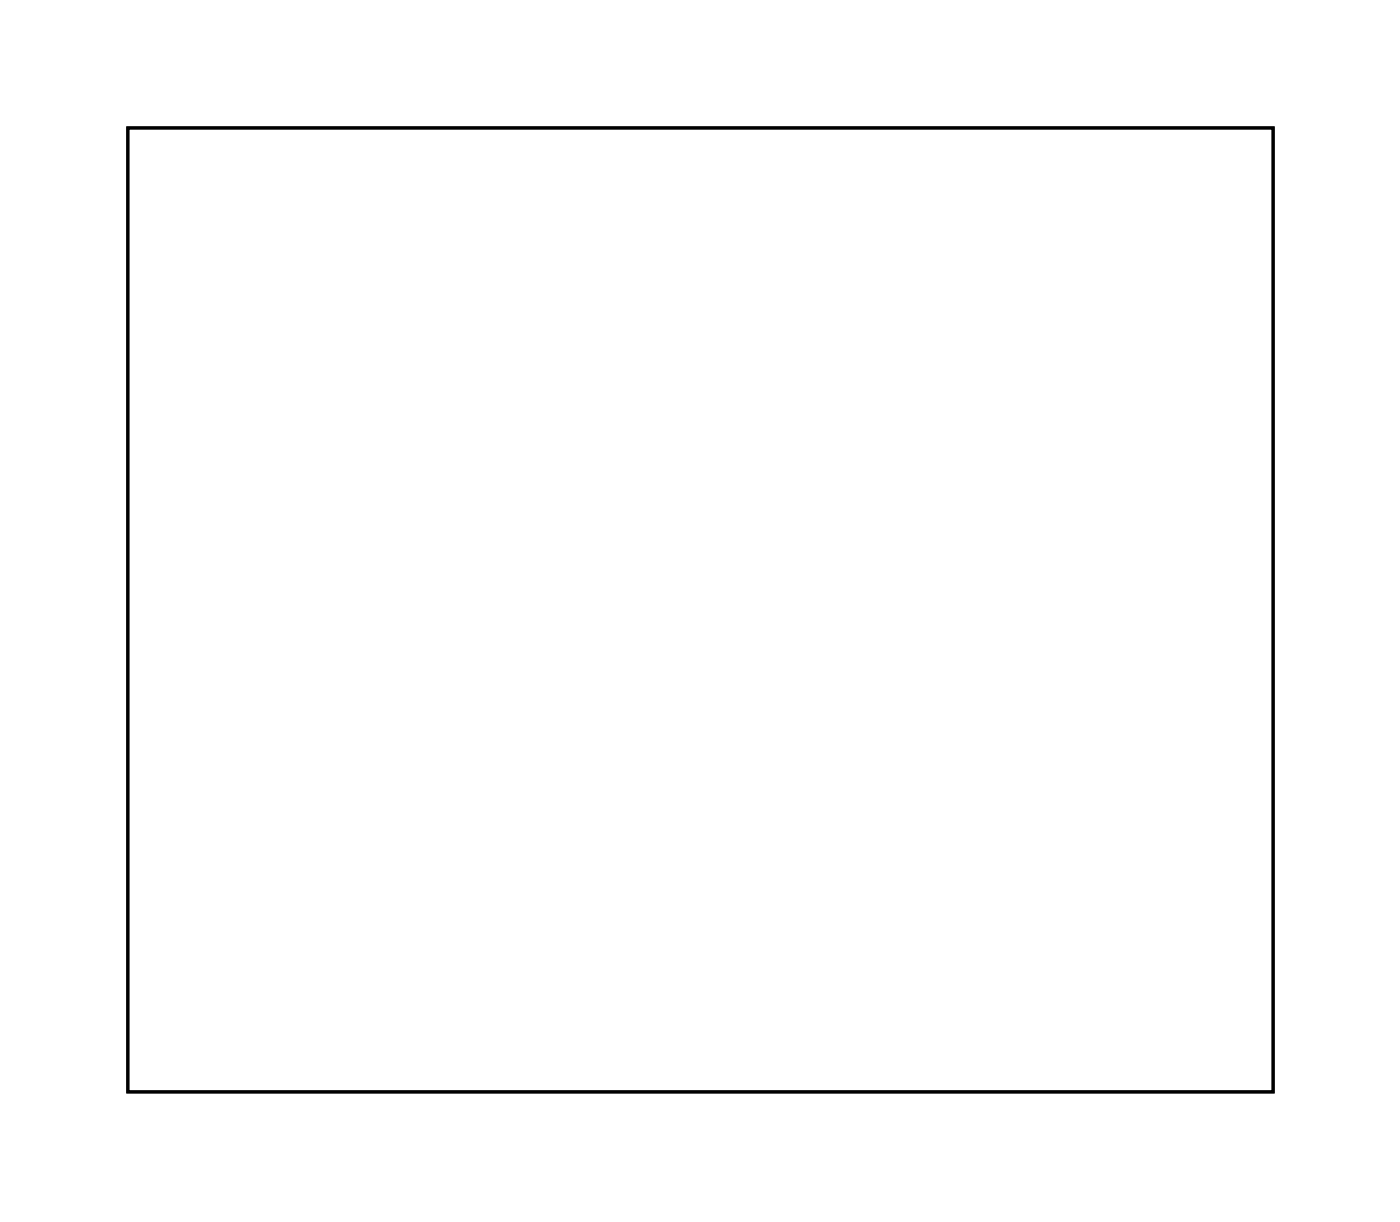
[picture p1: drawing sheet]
<svg xmlns="http://www.w3.org/2000/svg" width="94mm" height="82mm" viewBox="0 0 94 82" stroke-linecap="round" stroke-linejoin="round" font-family="sans-serif">
<path d="M8.6 8.6h76.7v64.5h-76.7z" fill="none" stroke="#000" stroke-width=".2"/>
<path d="M8.6 8.6h76.7v64.5h-76.7z" fill="none" stroke="#000" stroke-width=".07"/>
<circle cx="79.8" cy="64.4" r=".7" fill="#fff"/>
<circle cx="79.8" cy="64.4" r=".7" fill="none" stroke="#fff" stroke-width=".76" stroke-linecap="butt"/>
<path d="M51.9 58.2h1.4v1.4h-1.4z" fill="#fff"/>
<path d="M51.9 58.2h1.4v1.4h-1.4z" fill="none" stroke="#fff" stroke-width=".76" stroke-linecap="butt"/>
<circle cx="52.6" cy="58.9" r=".7" fill="#fff"/>
<circle cx="52.6" cy="58.9" r=".7" fill="none" stroke="#fff" stroke-width=".76" stroke-linecap="butt"/>
<circle cx="62.7" cy="58.9" r=".7" fill="#fff"/>
<circle cx="62.7" cy="58.9" r=".7" fill="none" stroke="#fff" stroke-width=".76" stroke-linecap="butt"/>
<path d="M70.8 52.9h1.5v1.5h-1.5z" fill="#fff"/>
<path d="M70.8 52.9h1.5v1.5h-1.5z" fill="none" stroke="#fff" stroke-width=".76" stroke-linecap="butt"/>
<circle cx="71.6" cy="53.6" r=".76" fill="#fff"/>
<circle cx="71.6" cy="53.6" r=".76" fill="none" stroke="#fff" stroke-width=".76" stroke-linecap="butt"/>
<circle cx="66.6" cy="53.6" r=".76" fill="#fff"/>
<circle cx="66.6" cy="53.6" r=".76" fill="none" stroke="#fff" stroke-width=".76" stroke-linecap="butt"/>
<circle cx="79.8" cy="17.3" r=".62" fill="#fff"/>
<circle cx="79.8" cy="17.3" r=".62" fill="none" stroke="#fff" stroke-width=".53"/>
<circle cx="79.8" cy="19.8" r=".62" fill="#fff"/>
<circle cx="79.8" cy="19.8" r=".62" fill="none" stroke="#fff" stroke-width=".53"/>
<circle cx="79.8" cy="22.4" r=".62" fill="#fff"/>
<circle cx="79.8" cy="22.4" r=".62" fill="none" stroke="#fff" stroke-width=".53"/>
<circle cx="79.8" cy="24.9" r=".62" fill="#fff"/>
<circle cx="79.8" cy="24.9" r=".62" fill="none" stroke="#fff" stroke-width=".53"/>
<circle cx="79.8" cy="50.3" r=".62" fill="#fff"/>
<circle cx="79.8" cy="50.3" r=".62" fill="none" stroke="#fff" stroke-width=".53"/>
<circle cx="79.8" cy="52.9" r=".62" fill="#fff"/>
<circle cx="79.8" cy="52.9" r=".62" fill="none" stroke="#fff" stroke-width=".53"/>
<circle cx="79.8" cy="55.4" r=".62" fill="#fff"/>
<circle cx="79.8" cy="55.4" r=".62" fill="none" stroke="#fff" stroke-width=".53"/>
<circle cx="79.8" cy="57.9" r=".62" fill="#fff"/>
<circle cx="79.8" cy="57.9" r=".62" fill="none" stroke="#fff" stroke-width=".53"/>
<circle cx="62.8" cy="64.5" r=".57" fill="#fff"/>
<circle cx="62.8" cy="64.5" r=".57" fill="none" stroke="#fff" stroke-width=".54"/>
<circle cx="65.4" cy="64.5" r=".57" fill="#fff"/>
<circle cx="65.4" cy="64.5" r=".57" fill="none" stroke="#fff" stroke-width=".54"/>
<circle cx="67.9" cy="64.5" r=".57" fill="#fff"/>
<circle cx="67.9" cy="64.5" r=".57" fill="none" stroke="#fff" stroke-width=".54"/>
<circle cx="70.4" cy="64.5" r=".57" fill="#fff"/>
<circle cx="70.4" cy="64.5" r=".57" fill="none" stroke="#fff" stroke-width=".54"/>
<circle cx="73" cy="64.5" r=".57" fill="#fff"/>
<circle cx="73" cy="64.5" r=".57" fill="none" stroke="#fff" stroke-width=".54"/>
<circle cx="51.1" cy="16.2" r=".57" fill="#fff"/>
<circle cx="51.1" cy="16.2" r=".57" fill="none" stroke="#fff" stroke-width=".54"/>
<circle cx="48.6" cy="16.2" r=".57" fill="#fff"/>
<circle cx="48.6" cy="16.2" r=".57" fill="none" stroke="#fff" stroke-width=".54"/>
<circle cx="46.1" cy="16.2" r=".57" fill="#fff"/>
<circle cx="46.1" cy="16.2" r=".57" fill="none" stroke="#fff" stroke-width=".54"/>
<circle cx="43.5" cy="16.2" r=".57" fill="#fff"/>
<circle cx="43.5" cy="16.2" r=".57" fill="none" stroke="#fff" stroke-width=".54"/>
<circle cx="41" cy="16.2" r=".57" fill="#fff"/>
<circle cx="41" cy="16.2" r=".57" fill="none" stroke="#fff" stroke-width=".54"/>
<circle cx="38.4" cy="16.2" r=".57" fill="#fff"/>
<circle cx="38.4" cy="16.2" r=".57" fill="none" stroke="#fff" stroke-width=".54"/>
<circle cx="35.9" cy="16.2" r=".57" fill="#fff"/>
<circle cx="35.9" cy="16.2" r=".57" fill="none" stroke="#fff" stroke-width=".54"/>
<circle cx="33.4" cy="16.2" r=".57" fill="#fff"/>
<circle cx="33.4" cy="16.2" r=".57" fill="none" stroke="#fff" stroke-width=".54"/>
<circle cx="30.8" cy="16.2" r=".57" fill="#fff"/>
<circle cx="30.8" cy="16.2" r=".57" fill="none" stroke="#fff" stroke-width=".54"/>
<circle cx="28.3" cy="16.2" r=".57" fill="#fff"/>
<circle cx="28.3" cy="16.2" r=".57" fill="none" stroke="#fff" stroke-width=".54"/>
<circle cx="73" cy="16.2" r=".57" fill="#fff"/>
<circle cx="73" cy="16.2" r=".57" fill="none" stroke="#fff" stroke-width=".54"/>
<circle cx="70.4" cy="16.2" r=".57" fill="#fff"/>
<circle cx="70.4" cy="16.2" r=".57" fill="none" stroke="#fff" stroke-width=".54"/>
<circle cx="67.9" cy="16.2" r=".57" fill="#fff"/>
<circle cx="67.9" cy="16.2" r=".57" fill="none" stroke="#fff" stroke-width=".54"/>
<circle cx="65.4" cy="16.2" r=".57" fill="#fff"/>
<circle cx="65.4" cy="16.2" r=".57" fill="none" stroke="#fff" stroke-width=".54"/>
<circle cx="62.8" cy="16.2" r=".57" fill="#fff"/>
<circle cx="62.8" cy="16.2" r=".57" fill="none" stroke="#fff" stroke-width=".54"/>
<circle cx="60.3" cy="16.2" r=".57" fill="#fff"/>
<circle cx="60.3" cy="16.2" r=".57" fill="none" stroke="#fff" stroke-width=".54"/>
<circle cx="57.7" cy="16.2" r=".57" fill="#fff"/>
<circle cx="57.7" cy="16.2" r=".57" fill="none" stroke="#fff" stroke-width=".54"/>
<circle cx="55.2" cy="16.2" r=".57" fill="#fff"/>
<circle cx="55.2" cy="16.2" r=".57" fill="none" stroke="#fff" stroke-width=".54"/>
<circle cx="40" cy="64.5" r=".57" fill="#fff"/>
<circle cx="40" cy="64.5" r=".57" fill="none" stroke="#fff" stroke-width=".54"/>
<circle cx="37.4" cy="64.5" r=".57" fill="#fff"/>
<circle cx="37.4" cy="64.5" r=".57" fill="none" stroke="#fff" stroke-width=".54"/>
<circle cx="42.5" cy="64.5" r=".57" fill="#fff"/>
<circle cx="42.5" cy="64.5" r=".57" fill="none" stroke="#fff" stroke-width=".54"/>
<circle cx="45" cy="64.5" r=".57" fill="#fff"/>
<circle cx="45" cy="64.5" r=".57" fill="none" stroke="#fff" stroke-width=".54"/>
<circle cx="47.6" cy="64.5" r=".57" fill="#fff"/>
<circle cx="47.6" cy="64.5" r=".57" fill="none" stroke="#fff" stroke-width=".54"/>
<circle cx="50.1" cy="64.5" r=".57" fill="#fff"/>
<circle cx="50.1" cy="64.5" r=".57" fill="none" stroke="#fff" stroke-width=".54"/>
<circle cx="52.7" cy="64.5" r=".57" fill="#fff"/>
<circle cx="52.7" cy="64.5" r=".57" fill="none" stroke="#fff" stroke-width=".54"/>
<circle cx="55.2" cy="64.5" r=".57" fill="#fff"/>
<circle cx="55.2" cy="64.5" r=".57" fill="none" stroke="#fff" stroke-width=".54"/>
<circle cx="60.3" cy="64.5" r=".57" fill="#fff"/>
<circle cx="60.3" cy="64.5" r=".57" fill="none" stroke="#fff" stroke-width=".54"/>
<path d="M28.9 44.2h1.5v1.5h-1.5z" fill="#fff"/>
<path d="M28.9 44.2h1.5v1.5h-1.5z" fill="none" stroke="#fff" stroke-width=".76" stroke-linecap="butt"/>
<circle cx="29.6" cy="44.9" r=".75" fill="#fff"/>
<circle cx="29.6" cy="44.9" r=".75" fill="none" stroke="#fff" stroke-width=".76" stroke-linecap="butt"/>
<circle cx="24.6" cy="44.9" r=".75" fill="#fff"/>
<circle cx="24.6" cy="44.9" r=".75" fill="none" stroke="#fff" stroke-width=".76" stroke-linecap="butt"/>
<path d="M40.8 44.2h1.5v1.5h-1.5z" fill="#fff"/>
<path d="M40.8 44.2h1.5v1.5h-1.5z" fill="none" stroke="#fff" stroke-width=".76" stroke-linecap="butt"/>
<circle cx="41.6" cy="44.9" r=".75" fill="#fff"/>
<circle cx="41.6" cy="44.9" r=".75" fill="none" stroke="#fff" stroke-width=".76" stroke-linecap="butt"/>
<circle cx="36.6" cy="44.9" r=".75" fill="#fff"/>
<circle cx="36.6" cy="44.9" r=".75" fill="none" stroke="#fff" stroke-width=".76" stroke-linecap="butt"/>
<path d="M53.6 44.1h1.5v1.6h-1.5z" fill="#fff"/>
<path d="M53.6 44.1h1.5v1.6h-1.5z" fill="none" stroke="#fff" stroke-width=".76" stroke-linecap="butt"/>
<circle cx="54.4" cy="44.9" r=".76" fill="#fff"/>
<circle cx="54.4" cy="44.9" r=".76" fill="none" stroke="#fff" stroke-width=".76" stroke-linecap="butt"/>
<circle cx="49.4" cy="44.9" r=".76" fill="#fff"/>
<circle cx="49.4" cy="44.9" r=".76" fill="none" stroke="#fff" stroke-width=".76" stroke-linecap="butt"/>
<path d="M39.8 30.5h1.5v1.5h-1.5z" fill="#fff"/>
<path d="M39.8 30.5h1.5v1.5h-1.5z" fill="none" stroke="#fff" stroke-width=".76" stroke-linecap="butt"/>
<circle cx="40.6" cy="31.2" r=".76" fill="#fff"/>
<circle cx="40.6" cy="31.2" r=".76" fill="none" stroke="#fff" stroke-width=".76" stroke-linecap="butt"/>
<circle cx="45.6" cy="31.2" r=".76" fill="#fff"/>
<circle cx="45.6" cy="31.2" r=".76" fill="none" stroke="#fff" stroke-width=".76" stroke-linecap="butt"/>
<path d="M52 30.5h1.5v1.5h-1.5z" fill="#fff"/>
<path d="M52 30.5h1.5v1.5h-1.5z" fill="none" stroke="#fff" stroke-width=".76" stroke-linecap="butt"/>
<circle cx="52.8" cy="31.2" r=".76" fill="#fff"/>
<circle cx="52.8" cy="31.2" r=".76" fill="none" stroke="#fff" stroke-width=".76" stroke-linecap="butt"/>
<circle cx="57.8" cy="31.2" r=".76" fill="#fff"/>
<circle cx="57.8" cy="31.2" r=".76" fill="none" stroke="#fff" stroke-width=".76" stroke-linecap="butt"/>
<path d="M63.8 30.5h1.5v1.5h-1.5z" fill="#fff"/>
<path d="M63.8 30.5h1.5v1.5h-1.5z" fill="none" stroke="#fff" stroke-width=".76" stroke-linecap="butt"/>
<circle cx="64.5" cy="31.2" r=".76" fill="#fff"/>
<circle cx="64.5" cy="31.2" r=".76" fill="none" stroke="#fff" stroke-width=".76" stroke-linecap="butt"/>
<circle cx="69.5" cy="31.2" r=".76" fill="#fff"/>
<circle cx="69.5" cy="31.2" r=".76" fill="none" stroke="#fff" stroke-width=".76" stroke-linecap="butt"/>
<path d="M15 63.6h1.5v1.5h-1.5z" fill="#fff"/>
<path d="M15 63.6h1.5v1.5h-1.5z" fill="none" stroke="#fff" stroke-width=".76" stroke-linecap="butt"/>
<circle cx="15.8" cy="64.3" r=".74" fill="#fff"/>
<circle cx="15.8" cy="64.3" r=".74" fill="none" stroke="#fff" stroke-width=".76" stroke-linecap="butt"/>
<circle cx="20.8" cy="64.3" r=".74" fill="#fff"/>
<circle cx="20.8" cy="64.3" r=".74" fill="none" stroke="#fff" stroke-width=".76" stroke-linecap="butt"/>
<circle cx="25.9" cy="64.3" r=".74" fill="#fff"/>
<circle cx="25.9" cy="64.3" r=".74" fill="none" stroke="#fff" stroke-width=".76" stroke-linecap="butt"/>
</svg>
